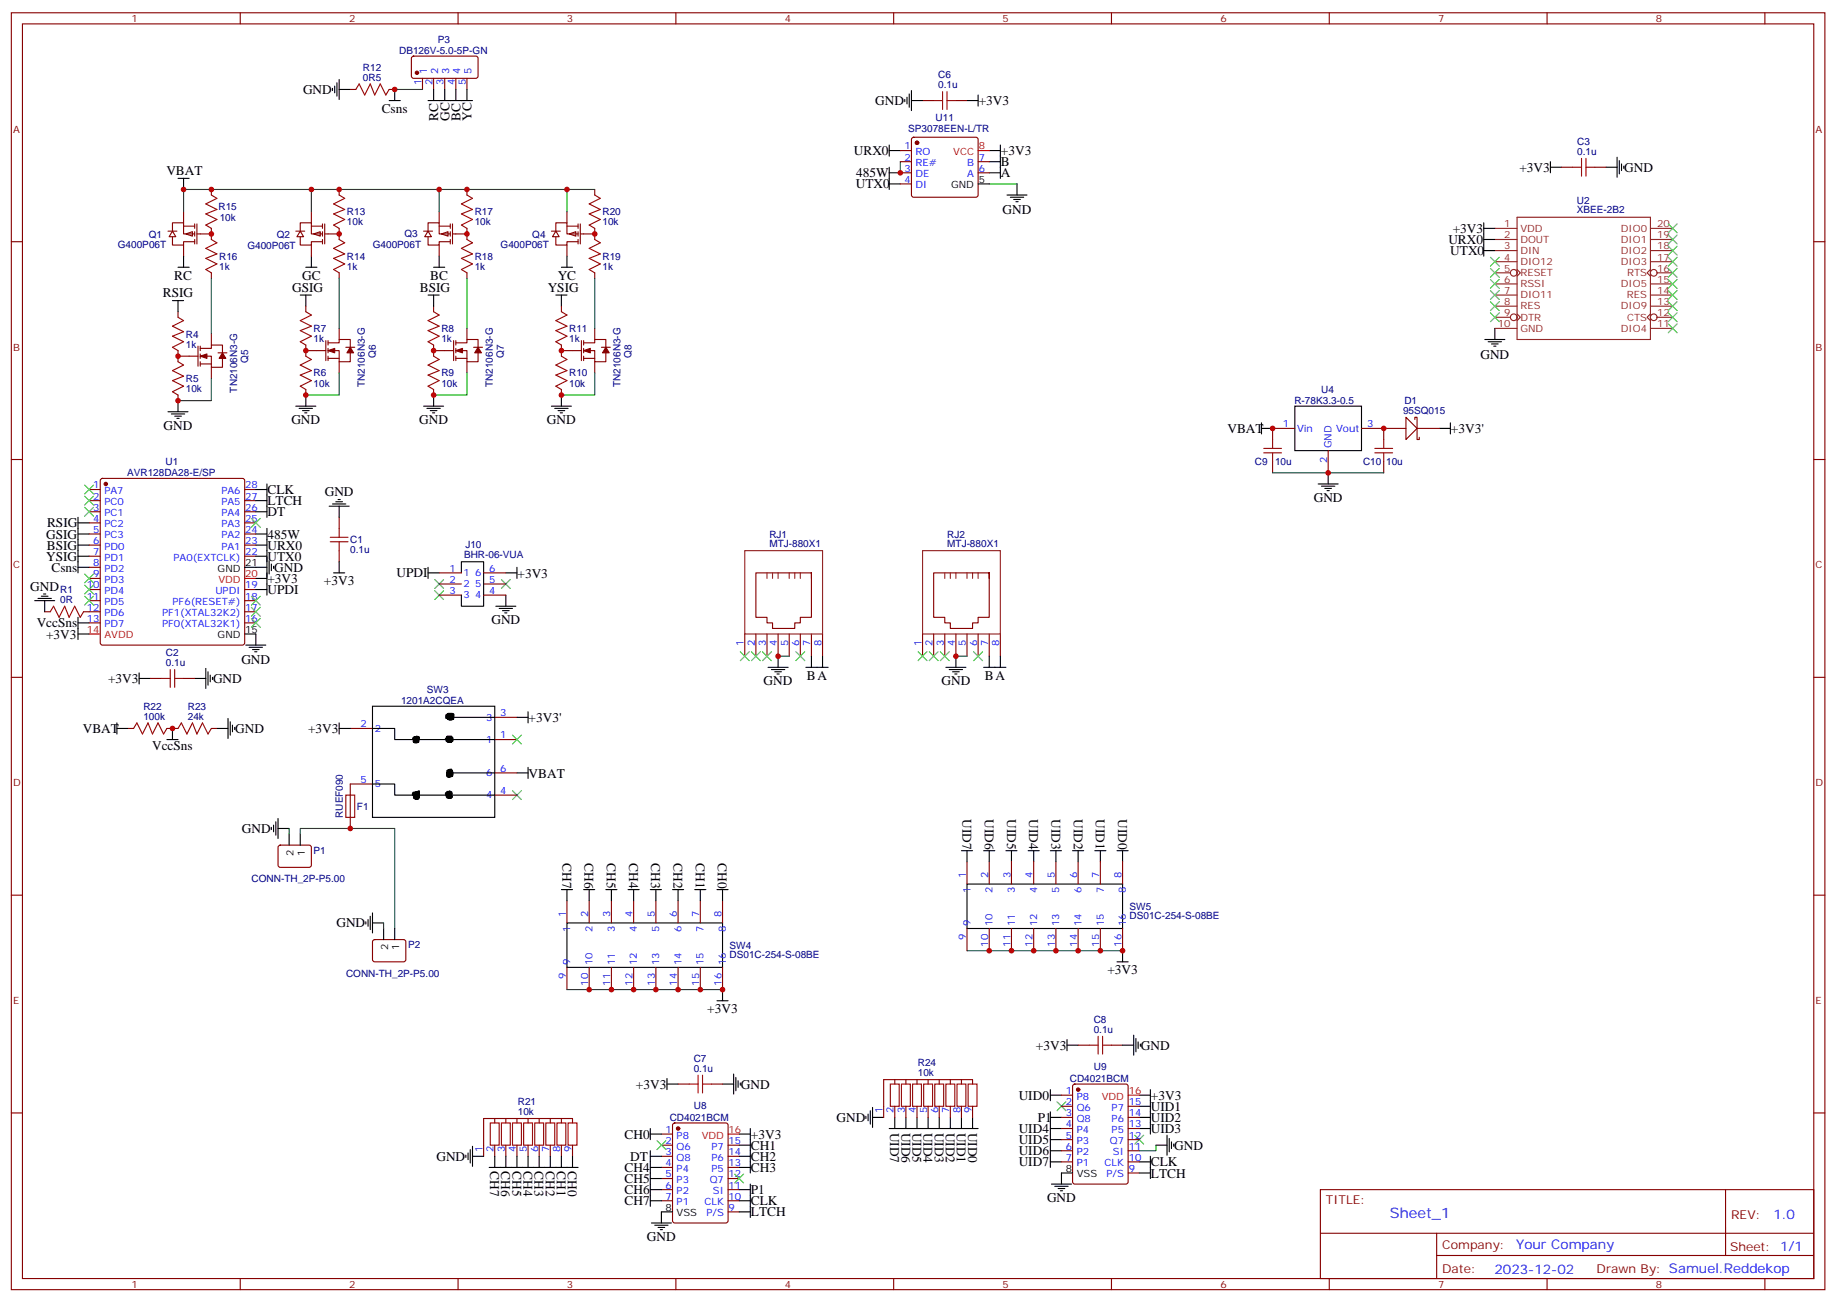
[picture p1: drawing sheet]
<svg xmlns="http://www.w3.org/2000/svg" width="583mm" height="413mm" viewBox="0 0 583 413" stroke-linecap="round" stroke-linejoin="round" font-family="sans-serif">
<defs><g id="words">
<text font-size="4.6" fill="#00f" x="441.3" y="386.7">Sheet_1</text>
<g font-size="4.2">
<text x="96.2" y="29.8">GND</text>
<text x="121.2" y="35.9">Csns</text>
<text x="277.9" y="33.4">GND</text>
<text x="310.7" y="33.4">+3V3</text>
<text x="139.1" y="38.3" transform="rotate(-90 139.1 38.3)">RC</text>
<text x="142.7" y="38.4" transform="rotate(-90 142.7 38.4)">GC</text>
<text x="146.2" y="38.3" transform="rotate(-90 146.2 38.3)">BC</text>
<text x="149.7" y="38.4" transform="rotate(-90 149.7 38.4)">YC</text>
<text x="271.1" y="49.3">URX0</text>
<text x="317.7" y="49.2">+3V3</text>
<text x="317.7" y="52.8">B</text>
<text x="52.8" y="55.6">VBAT</text>
<text x="271.7" y="59.8">UTX0</text>
<text x="271.8" y="56.3">485W</text>
<text x="317.7" y="56.3">A</text>
<text x="482.3" y="54.5">+3V3</text>
<text x="515.7" y="54.5">GND</text>
<text x="318.3" y="68">GND</text>
<text x="459.8" y="77.5">URX0</text>
<text x="461.2" y="73.9">+3V3</text>
<text x="460.4" y="81">UTX0</text>
<text x="55.3" y="88.8">RC</text>
<text x="95.9" y="88.8">GC</text>
<text x="136.6" y="88.8">BC</text>
<text x="177" y="88.8">YC</text>
<text x="51.7" y="94.4">RSIG</text>
<text x="92.7" y="92.6">GSIG</text>
<text x="133.3" y="92.6">BSIG</text>
<text x="173.9" y="92.6">YSIG</text>
<text x="470" y="113.9">GND</text>
<text x="51.9" y="136.3">GND</text>
<text x="92.5" y="134.6">GND</text>
<text x="133.1" y="134.6">GND</text>
<text x="173.6" y="134.6">GND</text>
<text x="389.7" y="137.5">VBAT</text>
<text x="460.6" y="137.4">+3V3'</text>
<text x="84.9" y="160.4">LTCH</text>
<text x="84.9" y="156.8">CLK</text>
<text x="103.1" y="157.6">GND</text>
<text x="417.1" y="159.3">GND</text>
<text x="14.9" y="167.4">RSIG</text>
<text x="84.9" y="163.9">DT</text>
<text x="14.7" y="171">GSIG</text>
<text x="84.9" y="171">485W</text>
<text x="14.6" y="178">YSIG</text>
<text x="14.9" y="174.4">BSIG</text>
<text x="84.9" y="178">UTX0</text>
<text x="84.9" y="174.4">URX0</text>
<text x="16.4" y="181.6">Csns</text>
<text x="84.9" y="185.1">+3V3</text>
<text x="87" y="181.6">GND</text>
<text x="102.8" y="185.8">+3V3</text>
<text x="125.8" y="183.3">UPDI</text>
<text x="164.3" y="183.3">+3V3</text>
<text x="9.6" y="187.5">GND</text>
<text x="84.9" y="188.6">UPDI</text>
<text x="11.7" y="199.2">VccSns</text>
<text x="14.6" y="202.7">+3V3</text>
<text x="156" y="198.1">GND</text>
<text x="76.6" y="210.9">GND</text>
<text x="256.2" y="215.8">BA</text>
<text x="312.6" y="215.8">BA</text>
<text x="34.3" y="216.9">+3V3</text>
<text x="67.6" y="216.9">GND</text>
<text x="242.4" y="217.5">GND</text>
<text x="298.9" y="217.5">GND</text>
<text x="26.3" y="232.7">VBAT</text>
<text x="74.7" y="232.7">GND</text>
<text x="97.8" y="232.7">+3V3</text>
<text x="167.8" y="229.1">+3V3'</text>
<text x="48.3" y="238">VccSns</text>
<text x="167.8" y="246.8">VBAT</text>
<text x="305.6" y="260" transform="rotate(90 305.6 260)">UID7</text>
<text x="312.6" y="260" transform="rotate(90 312.6 260)">UID6</text>
<text x="319.7" y="260" transform="rotate(90 319.7 260)">UID5</text>
<text x="326.7" y="260" transform="rotate(90 326.7 260)">UID4</text>
<text x="333.8" y="260" transform="rotate(90 333.8 260)">UID3</text>
<text x="340.9" y="260" transform="rotate(90 340.9 260)">UID2</text>
<text x="347.9" y="260" transform="rotate(90 347.9 260)">UID1</text>
<text x="355" y="260" transform="rotate(90 355 260)">UID0</text>
<text x="76.8" y="264.4">GND</text>
<text x="178.6" y="274.1" transform="rotate(90 178.6 274.1)">CH7</text>
<text x="185.6" y="274.1" transform="rotate(90 185.6 274.1)">CH6</text>
<text x="192.7" y="274.1" transform="rotate(90 192.7 274.1)">CH5</text>
<text x="199.7" y="274.1" transform="rotate(90 199.7 274.1)">CH4</text>
<text x="206.8" y="274.1" transform="rotate(90 206.8 274.1)">CH3</text>
<text x="213.8" y="274.1" transform="rotate(90 213.8 274.1)">CH2</text>
<text x="220.9" y="274.1" transform="rotate(90 220.9 274.1)">CH1</text>
<text x="227.9" y="274.1" transform="rotate(90 227.9 274.1)">CH0</text>
<text x="106.8" y="294.4">GND</text>
<text x="351.5" y="309.2">+3V3</text>
<text x="224.5" y="321.6">+3V3</text>
<text x="328.9" y="333.2">+3V3</text>
<text x="362.2" y="333.2">GND</text>
<text x="201.9" y="345.5">+3V3</text>
<text x="235.2" y="345.5">GND</text>
<text x="323.4" y="349.1">UID0</text>
<text x="365.4" y="352.6">UID1</text>
<text x="365.4" y="349.1">+3V3</text>
<text x="265.5" y="356.1">GND</text>
<text x="282.6" y="359.5" transform="rotate(90 282.6 359.5)">UID7</text>
<text x="286.1" y="359.5" transform="rotate(90 286.1 359.5)">UID6</text>
<text x="289.7" y="359.5" transform="rotate(90 289.7 359.5)">UID5</text>
<text x="293.2" y="359.5" transform="rotate(90 293.2 359.5)">UID4</text>
<text x="296.7" y="359.5" transform="rotate(90 296.7 359.5)">UID3</text>
<text x="300.3" y="359.5" transform="rotate(90 300.3 359.5)">UID2</text>
<text x="303.8" y="359.5" transform="rotate(90 303.8 359.5)">UID1</text>
<text x="307.3" y="359.5" transform="rotate(90 307.3 359.5)">UID0</text>
<text x="323.4" y="359.7">UID4</text>
<text x="329.4" y="356.2">P1</text>
<text x="365.4" y="359.7">UID3</text>
<text x="365.4" y="356.2">UID2</text>
<text x="198.3" y="361.4">CH0</text>
<text x="238.4" y="361.4">+3V3</text>
<text x="238.4" y="365">CH1</text>
<text x="323.4" y="363.2">UID5</text>
<text x="372.8" y="365">GND</text>
<text x="138.5" y="368.5">GND</text>
<text x="155.6" y="371.9" transform="rotate(90 155.6 371.9)">CH7</text>
<text x="159.1" y="371.9" transform="rotate(90 159.1 371.9)">CH6</text>
<text x="162.7" y="371.9" transform="rotate(90 162.7 371.9)">CH5</text>
<text x="166.2" y="371.9" transform="rotate(90 166.2 371.9)">CH4</text>
<text x="169.7" y="371.9" transform="rotate(90 169.7 371.9)">CH3</text>
<text x="173.3" y="371.9" transform="rotate(90 173.3 371.9)">CH2</text>
<text x="176.8" y="371.9" transform="rotate(90 176.8 371.9)">CH1</text>
<text x="180.3" y="371.9" transform="rotate(90 180.3 371.9)">CH0</text>
<text x="200.1" y="368.5">DT</text>
<text x="238.4" y="368.5">CH2</text>
<text x="323.4" y="370.3">UID7</text>
<text x="323.4" y="366.7">UID6</text>
<text x="365.4" y="370.3">CLK</text>
<text x="198.3" y="372">CH4</text>
<text x="198.3" y="375.6">CH5</text>
<text x="238.4" y="372">CH3</text>
<text x="365.4" y="373.8">LTCH</text>
<text x="198.3" y="379.1">CH6</text>
<text x="198.3" y="382.6">CH7</text>
<text x="238.4" y="382.6">CLK</text>
<text x="238.4" y="379.1">P1</text>
<text x="332.4" y="381.5">GND</text>
<text x="238.4" y="386.1">LTCH</text>
<text x="205.4" y="393.9">GND</text>
</g>
<g font-size="4.2" fill="#00f">
<text x="563" y="386.9">1.0</text>
<text x="481.3" y="396.5">Your Company</text>
<text x="474.4" y="404.3">2023-12-02</text>
</g>
<g font-size="3.9" fill="#800">
<text x="420.9" y="382.2">TITLE:</text>
<text x="549.6" y="386.9">REV:</text>
<text x="457.8" y="396.4">Company:</text>
<text x="549.2" y="397.1">Sheet: 1/1</text>
<text x="457.8" y="404.1">Date:</text>
<text x="506.9" y="404.2">Drawn By: Samuel.Reddekop</text>
</g>
<g font-size="3.2" fill="#800">
<text x="41.7" y="7.1">1</text>
<text x="110.8" y="7.1">2</text>
<text x="180" y="7.1">3</text>
<text x="249.1" y="7.1">4</text>
<text x="318.3" y="7.1">5</text>
<text x="387.4" y="7.1">6</text>
<text x="456.6" y="7.1">7</text>
<text x="525.7" y="7.1">8</text>
<text x="4.1" y="42.2">A</text>
<text x="576.3" y="42.2">A</text>
<text x="4.1" y="111.3">B</text>
<text x="576.3" y="111.3">B</text>
<text x="4.1" y="180.4">C</text>
<text x="576.3" y="180.4">C</text>
<text x="4.1" y="249.6">D</text>
<text x="576.3" y="249.6">D</text>
<text x="4.1" y="318.7">E</text>
<text x="576.3" y="318.7">E</text>
<text x="41.7" y="408.9">1</text>
<text x="110.8" y="408.9">2</text>
<text x="180" y="408.9">3</text>
<text x="249.1" y="408.9">4</text>
<text x="318.3" y="408.9">5</text>
<text x="387.4" y="408.9">6</text>
<text x="456.6" y="408.9">7</text>
<text x="525.7" y="408.9">8</text>
</g>
<g font-size="3.2" fill="#000080">
<text x="126.7" y="17.3">DB126V-5.0-5P-GN</text>
<text x="139" y="13.7">P3</text>
<text x="115.2" y="22.4">R12</text>
<text x="115.2" y="25.6">0R5</text>
<text x="297.8" y="28">0.1u</text>
<text x="297.8" y="24.9">C6</text>
<text x="288.3" y="41.9">SP3078EEN-L/TR</text>
<text x="297" y="38.3">U11</text>
<text x="500.7" y="46.1">C3</text>
<text x="500.7" y="49.2">0.1u</text>
<text x="500.6" y="64.7">U2</text>
<text x="69.4" y="66.6">R15</text>
<text x="69.7" y="70.1">10k</text>
<text x="110.1" y="71.5">10k</text>
<text x="110.1" y="68.4">R13</text>
<text x="150.7" y="71.5">10k</text>
<text x="150.7" y="68.4">R17</text>
<text x="191.3" y="71.5">10k</text>
<text x="191.3" y="68.4">R20</text>
<text x="500.6" y="67.7">XBEE-2B2</text>
<text x="47.3" y="75.4">Q1</text>
<text x="87.8" y="75.4">Q2</text>
<text x="128.4" y="75.4">Q3</text>
<text x="169" y="75.4">Q4</text>
<text x="37.4" y="78.6">G400P06T</text>
<text x="69.6" y="82.5">R16</text>
<text x="78.5" y="78.9">G400P06T</text>
<text x="110.1" y="82.5">R14</text>
<text x="118.4" y="78.6">G400P06T</text>
<text x="150.7" y="82.5">R18</text>
<text x="158.9" y="78.6">G400P06T</text>
<text x="191.3" y="82.5">R19</text>
<text x="69.6" y="85.6">1k</text>
<text x="110.1" y="85.6">1k</text>
<text x="150.7" y="85.6">1k</text>
<text x="191.3" y="85.6">1k</text>
<text x="59" y="107.2">R4</text>
<text x="99.6" y="105.4">R7</text>
<text x="140.1" y="105.4">R8</text>
<text x="180.7" y="105.4">R11</text>
<text x="59" y="110.4">1k</text>
<text x="99.6" y="108.6">1k</text>
<text x="119.4" y="113.5" transform="rotate(-90 119.4 113.5)">Q6</text>
<text x="140.1" y="108.6">1k</text>
<text x="159.9" y="113.5" transform="rotate(-90 159.9 113.5)">Q7</text>
<text x="180.7" y="108.6">1k</text>
<text x="200.5" y="113.5" transform="rotate(-90 200.5 113.5)">Q8</text>
<text x="78.8" y="115.3" transform="rotate(-90 78.8 115.3)">Q5</text>
<text x="99.6" y="119.5">R6</text>
<text x="140.1" y="119.5">R9</text>
<text x="180.7" y="119.5">R10</text>
<text x="59" y="124.5">10k</text>
<text x="59" y="121.3">R5</text>
<text x="75.3" y="124.6" transform="rotate(-90 75.3 124.6)">TN2106N3-G</text>
<text x="99.6" y="122.7">10k</text>
<text x="115.8" y="122.9" transform="rotate(-90 115.8 122.9)">TN2106N3-G</text>
<text x="140.1" y="122.7">10k</text>
<text x="156.4" y="122.9" transform="rotate(-90 156.4 122.9)">TN2106N3-G</text>
<text x="180.7" y="122.7">10k</text>
<text x="197" y="122.9" transform="rotate(-90 197 122.9)">TN2106N3-G</text>
<text x="419.4" y="124.9">U4</text>
<text x="410.9" y="128.3">R-78K3.3-0.5</text>
<text x="445.4" y="131.4">95SQ015</text>
<text x="445.8" y="128.1">D1</text>
<text x="52.6" y="147.5">U1</text>
<text x="398.4" y="147.7">C9</text>
<text x="404.8" y="147.7">10u</text>
<text x="432.7" y="147.7">C10</text>
<text x="440.1" y="147.7">10u</text>
<text x="40.4" y="151.3">AVR128DA28-E/SP</text>
<text x="111.2" y="172.4">C1</text>
<text x="147.7" y="173.9">J10</text>
<text x="244.3" y="173.7">MTJ-880X1</text>
<text x="244.3" y="170.7">RJ1</text>
<text x="300.7" y="173.7">MTJ-880X1</text>
<text x="300.7" y="170.7">RJ2</text>
<text x="111.2" y="175.6">0.1u</text>
<text x="147.3" y="177.2">BHR-06-VUA</text>
<text x="19.1" y="191.4">0R</text>
<text x="19.1" y="188.2">R1</text>
<text x="52.6" y="208.3">C2</text>
<text x="52.6" y="211.5">0.1u</text>
<text x="135.6" y="220">SW3</text>
<text x="45.5" y="225.3">R22</text>
<text x="59.6" y="225.3">R23</text>
<text x="127.3" y="223.6">1201A2CQEA</text>
<text x="45.5" y="228.4">100k</text>
<text x="59.6" y="228.4">24k</text>
<text x="113.3" y="257.1">F1</text>
<text x="108.8" y="259.6" transform="rotate(-90 108.8 259.6)">RUEF090</text>
<text x="99.6" y="271">P1</text>
<text x="79.9" y="280.1">CONN-TH_2P-P5.00</text>
<text x="358.6" y="291.8">DS01C-254-S-08BE</text>
<text x="358.6" y="288.9">SW5</text>
<text x="129.5" y="301">P2</text>
<text x="231.6" y="304.2">DS01C-254-S-08BE</text>
<text x="231.6" y="301.2">SW4</text>
<text x="109.9" y="310.1">CONN-TH_2P-P5.00</text>
<text x="347.2" y="327.9">0.1u</text>
<text x="347.2" y="324.8">C8</text>
<text x="220.2" y="340.3">0.1u</text>
<text x="220.2" y="337.2">C7</text>
<text x="291.4" y="341.7">10k</text>
<text x="291.4" y="338.5">R24</text>
<text x="347.3" y="339.7">U9</text>
<text x="339.6" y="343.5">CD4021BCM</text>
<text x="164.4" y="350.8">R21</text>
<text x="220.3" y="352.1">U8</text>
<text x="164.4" y="354">10k</text>
<text x="212.6" y="355.9">CD4021BCM</text>
</g>
<g font-size="3.2" fill="#00f">
<text x="135.5" y="23.6" transform="rotate(-90 135.5 23.6)">1</text>
<text x="139.1" y="23.6" transform="rotate(-90 139.1 23.6)">2</text>
<text x="142.6" y="23.6" transform="rotate(-90 142.6 23.6)">3</text>
<text x="146.1" y="23.6" transform="rotate(-90 146.1 23.6)">4</text>
<text x="149.6" y="23.6" transform="rotate(-90 149.6 23.6)">5</text>
<text x="133.8" y="27.1" transform="rotate(-90 133.8 27.1)">1</text>
<text x="137.3" y="27.1" transform="rotate(-90 137.3 27.1)">2</text>
<text x="140.8" y="27.1" transform="rotate(-90 140.8 27.1)">3</text>
<text x="144.4" y="27.1" transform="rotate(-90 144.4 27.1)">4</text>
<text x="147.9" y="27.1" transform="rotate(-90 147.9 27.1)">5</text>
<text x="287.2" y="47.4">1</text>
<text x="287.2" y="51">2</text>
<text x="290.7" y="49.2">RO</text>
<text x="290.7" y="52.7">RE#</text>
<text x="307" y="52.7">B</text>
<text x="310.7" y="51">7</text>
<text x="287.2" y="54.5">3</text>
<text x="287.2" y="58">4</text>
<text x="290.7" y="56.3">DE</text>
<text x="290.7" y="59.8">DI</text>
<text x="307" y="56.3">A</text>
<text x="310.7" y="54.5">6</text>
<text x="407.3" y="135.6">1</text>
<text x="411.8" y="137.1">Vin</text>
<text x="424.2" y="137.1">Vout</text>
<text x="434" y="135.6">3</text>
<text x="422.7" y="142.3" transform="rotate(-90 422.7 142.3)">GND</text>
<text x="421.3" y="146.8" transform="rotate(-90 421.3 146.8)">2</text>
<text x="29.6" y="155">1</text>
<text x="77.9" y="155">28</text>
<text x="29.6" y="158.6">2</text>
<text x="33.1" y="156.8">PA7</text>
<text x="33.1" y="160.3">PC0</text>
<text x="70.3" y="160.3">PA5</text>
<text x="70.3" y="156.8">PA6</text>
<text x="77.9" y="158.6">27</text>
<text x="29.6" y="162.1">3</text>
<text x="29.6" y="165.6">4</text>
<text x="33.1" y="163.9">PC1</text>
<text x="33.1" y="167.4">PC2</text>
<text x="70.3" y="167.4">PA3</text>
<text x="70.3" y="163.9">PA4</text>
<text x="77.9" y="165.6">25</text>
<text x="77.9" y="162.1">26</text>
<text x="29.6" y="169.2">5</text>
<text x="29.6" y="172.7">6</text>
<text x="33.1" y="170.9">PC3</text>
<text x="70.3" y="170.9">PA2</text>
<text x="77.9" y="172.7">23</text>
<text x="77.9" y="169.2">24</text>
<text x="29.6" y="176.2">7</text>
<text x="29.6" y="179.7">8</text>
<text x="33.1" y="174.4">PD0</text>
<text x="33.1" y="178">PD1</text>
<text x="55.1" y="178">PA0(EXTCLK)</text>
<text x="70.3" y="174.4">PA1</text>
<text x="77.9" y="176.2">22</text>
<text x="29.6" y="183.3">9</text>
<text x="33.1" y="181.5">PD2</text>
<text x="33.1" y="185">PD3</text>
<text x="142.7" y="181.5">1</text>
<text x="142.7" y="185">2</text>
<text x="147.2" y="182.9">1</text>
<text x="150.8" y="182.9">6</text>
<text x="155.3" y="185">5</text>
<text x="155.3" y="181.5">6</text>
<text x="27.6" y="186.8">10</text>
<text x="27.6" y="190.3">11</text>
<text x="33.1" y="188.6">PD4</text>
<text x="68.4" y="188.6">UPDI</text>
<text x="77.9" y="190.3">18</text>
<text x="77.9" y="186.8">19</text>
<text x="142.7" y="188.6">3</text>
<text x="147.2" y="186.4">2</text>
<text x="147.2" y="190">3</text>
<text x="150.8" y="190">4</text>
<text x="150.8" y="186.4">5</text>
<text x="155.3" y="188.6">4</text>
<text x="27.6" y="193.9">12</text>
<text x="27.6" y="197.4">13</text>
<text x="33.1" y="192.1">PD5</text>
<text x="33.1" y="195.6">PD6</text>
<text x="51.4" y="195.6">PF1(XTAL32K2)</text>
<text x="54.8" y="192.1">PF6(RESET#)</text>
<text x="77.9" y="197.4">16</text>
<text x="77.9" y="193.9">17</text>
<text x="33.1" y="199.1">PD7</text>
<text x="51.4" y="199.1">PF0(XTAL32K1)</text>
<text x="236.1" y="205" transform="rotate(-90 236.1 205)">1</text>
<text x="239.6" y="205" transform="rotate(-90 239.6 205)">2</text>
<text x="243.1" y="205" transform="rotate(-90 243.1 205)">3</text>
<text x="246.7" y="205" transform="rotate(-90 246.7 205)">4</text>
<text x="250.2" y="205" transform="rotate(-90 250.2 205)">5</text>
<text x="253.7" y="205" transform="rotate(-90 253.7 205)">6</text>
<text x="257.2" y="205" transform="rotate(-90 257.2 205)">7</text>
<text x="260.8" y="205" transform="rotate(-90 260.8 205)">8</text>
<text x="292.5" y="205" transform="rotate(-90 292.5 205)">1</text>
<text x="296.1" y="205" transform="rotate(-90 296.1 205)">2</text>
<text x="299.6" y="205" transform="rotate(-90 299.6 205)">3</text>
<text x="303.1" y="205" transform="rotate(-90 303.1 205)">4</text>
<text x="306.6" y="205" transform="rotate(-90 306.6 205)">5</text>
<text x="310.2" y="205" transform="rotate(-90 310.2 205)">6</text>
<text x="313.7" y="205" transform="rotate(-90 313.7 205)">7</text>
<text x="317.2" y="205" transform="rotate(-90 317.2 205)">8</text>
<text x="158.8" y="227.4">3</text>
<text x="114.5" y="230.9">2</text>
<text x="119" y="232.3">2</text>
<text x="154.3" y="228.8">3</text>
<text x="154.3" y="235.8">1</text>
<text x="158.8" y="234.4">1</text>
<text x="158.8" y="245">6</text>
<text x="114.5" y="248.5">5</text>
<text x="119" y="249.9">5</text>
<text x="154.3" y="246.4">6</text>
<text x="154.3" y="253.5">4</text>
<text x="158.8" y="252.1">4</text>
<text x="306.6" y="278.9" transform="rotate(-90 306.6 278.9)">1</text>
<text x="313.7" y="278.9" transform="rotate(-90 313.7 278.9)">2</text>
<text x="320.7" y="278.9" transform="rotate(-90 320.7 278.9)">3</text>
<text x="327.8" y="278.9" transform="rotate(-90 327.8 278.9)">4</text>
<text x="334.9" y="278.9" transform="rotate(-90 334.9 278.9)">5</text>
<text x="341.9" y="278.9" transform="rotate(-90 341.9 278.9)">6</text>
<text x="349" y="278.9" transform="rotate(-90 349 278.9)">7</text>
<text x="356" y="278.9" transform="rotate(-90 356 278.9)">8</text>
<text x="308" y="283.4" transform="rotate(-90 308 283.4)">1</text>
<text x="315.1" y="283.4" transform="rotate(-90 315.1 283.4)">2</text>
<text x="322.2" y="283.4" transform="rotate(-90 322.2 283.4)">3</text>
<text x="329.2" y="283.4" transform="rotate(-90 329.2 283.4)">4</text>
<text x="336.3" y="283.4" transform="rotate(-90 336.3 283.4)">5</text>
<text x="343.3" y="283.4" transform="rotate(-90 343.3 283.4)">6</text>
<text x="350.4" y="283.4" transform="rotate(-90 350.4 283.4)">7</text>
<text x="357.4" y="283.4" transform="rotate(-90 357.4 283.4)">8</text>
<text x="179.6" y="291.2" transform="rotate(-90 179.6 291.2)">1</text>
<text x="186.7" y="291.2" transform="rotate(-90 186.7 291.2)">2</text>
<text x="193.7" y="291.2" transform="rotate(-90 193.7 291.2)">3</text>
<text x="200.8" y="291.2" transform="rotate(-90 200.8 291.2)">4</text>
<text x="207.9" y="291.2" transform="rotate(-90 207.9 291.2)">5</text>
<text x="214.9" y="291.2" transform="rotate(-90 214.9 291.2)">6</text>
<text x="222" y="291.2" transform="rotate(-90 222 291.2)">7</text>
<text x="229" y="291.2" transform="rotate(-90 229 291.2)">8</text>
<text x="181" y="295.7" transform="rotate(-90 181 295.7)">1</text>
<text x="188.1" y="295.7" transform="rotate(-90 188.1 295.7)">2</text>
<text x="195.2" y="295.7" transform="rotate(-90 195.2 295.7)">3</text>
<text x="202.2" y="295.7" transform="rotate(-90 202.2 295.7)">4</text>
<text x="209.3" y="295.7" transform="rotate(-90 209.3 295.7)">5</text>
<text x="216.3" y="295.7" transform="rotate(-90 216.3 295.7)">6</text>
<text x="223.4" y="295.7" transform="rotate(-90 223.4 295.7)">7</text>
<text x="230.4" y="295.7" transform="rotate(-90 230.4 295.7)">8</text>
<text x="306.6" y="298.5" transform="rotate(-90 306.6 298.5)">9</text>
<text x="308" y="294" transform="rotate(-90 308 294)">9</text>
<text x="315.1" y="294" transform="rotate(-90 315.1 294)">10</text>
<text x="322.2" y="294" transform="rotate(-90 322.2 294)">11</text>
<text x="329.2" y="294" transform="rotate(-90 329.2 294)">12</text>
<text x="336.3" y="294" transform="rotate(-90 336.3 294)">13</text>
<text x="343.3" y="294" transform="rotate(-90 343.3 294)">14</text>
<text x="350.4" y="294" transform="rotate(-90 350.4 294)">15</text>
<text x="357.4" y="294" transform="rotate(-90 357.4 294)">16</text>
<text x="313.7" y="300.5" transform="rotate(-90 313.7 300.5)">10</text>
<text x="320.7" y="300.5" transform="rotate(-90 320.7 300.5)">11</text>
<text x="327.8" y="300.5" transform="rotate(-90 327.8 300.5)">12</text>
<text x="334.9" y="300.5" transform="rotate(-90 334.9 300.5)">13</text>
<text x="341.9" y="300.5" transform="rotate(-90 341.9 300.5)">14</text>
<text x="349" y="300.5" transform="rotate(-90 349 300.5)">15</text>
<text x="356" y="300.5" transform="rotate(-90 356 300.5)">16</text>
<text x="179.6" y="310.9" transform="rotate(-90 179.6 310.9)">9</text>
<text x="181" y="306.4" transform="rotate(-90 181 306.4)">9</text>
<text x="188.1" y="306.4" transform="rotate(-90 188.1 306.4)">10</text>
<text x="195.2" y="306.4" transform="rotate(-90 195.2 306.4)">11</text>
<text x="202.2" y="306.4" transform="rotate(-90 202.2 306.4)">12</text>
<text x="209.3" y="306.4" transform="rotate(-90 209.3 306.4)">13</text>
<text x="216.3" y="306.4" transform="rotate(-90 216.3 306.4)">14</text>
<text x="223.4" y="306.4" transform="rotate(-90 223.4 306.4)">15</text>
<text x="230.4" y="306.4" transform="rotate(-90 230.4 306.4)">16</text>
<text x="186.7" y="312.9" transform="rotate(-90 186.7 312.9)">10</text>
<text x="193.7" y="312.9" transform="rotate(-90 193.7 312.9)">11</text>
<text x="200.8" y="312.9" transform="rotate(-90 200.8 312.9)">12</text>
<text x="207.9" y="312.9" transform="rotate(-90 207.9 312.9)">13</text>
<text x="214.9" y="312.9" transform="rotate(-90 214.9 312.9)">14</text>
<text x="222" y="312.9" transform="rotate(-90 222 312.9)">15</text>
<text x="229" y="312.9" transform="rotate(-90 229 312.9)">16</text>
<text x="338.3" y="347.3">1</text>
<text x="280.2" y="353.2" transform="rotate(-90 280.2 353.2)">1</text>
<text x="283.7" y="353.2" transform="rotate(-90 283.7 353.2)">2</text>
<text x="287.2" y="353.2" transform="rotate(-90 287.2 353.2)">3</text>
<text x="290.8" y="353.2" transform="rotate(-90 290.8 353.2)">4</text>
<text x="294.3" y="353.2" transform="rotate(-90 294.3 353.2)">5</text>
<text x="297.8" y="353.2" transform="rotate(-90 297.8 353.2)">6</text>
<text x="301.3" y="353.2" transform="rotate(-90 301.3 353.2)">7</text>
<text x="304.9" y="353.2" transform="rotate(-90 304.9 353.2)">8</text>
<text x="308.4" y="353.2" transform="rotate(-90 308.4 353.2)">9</text>
<text x="338.3" y="350.8">2</text>
<text x="341.8" y="349.1">P8</text>
<text x="341.8" y="352.6">Q6</text>
<text x="352.9" y="352.6">P7</text>
<text x="358.3" y="350.8">15</text>
<text x="211.3" y="359.7">1</text>
<text x="338.3" y="354.4">3</text>
<text x="338.3" y="357.9">4</text>
<text x="341.8" y="356.1">Q8</text>
<text x="341.8" y="359.7">P4</text>
<text x="352.9" y="359.7">P5</text>
<text x="352.9" y="356.1">P6</text>
<text x="358.3" y="357.9">13</text>
<text x="358.3" y="354.4">14</text>
<text x="153.2" y="365.6" transform="rotate(-90 153.2 365.6)">1</text>
<text x="156.7" y="365.6" transform="rotate(-90 156.7 365.6)">2</text>
<text x="160.2" y="365.6" transform="rotate(-90 160.2 365.6)">3</text>
<text x="163.8" y="365.6" transform="rotate(-90 163.8 365.6)">4</text>
<text x="167.3" y="365.6" transform="rotate(-90 167.3 365.6)">5</text>
<text x="170.8" y="365.6" transform="rotate(-90 170.8 365.6)">6</text>
<text x="174.3" y="365.6" transform="rotate(-90 174.3 365.6)">7</text>
<text x="177.9" y="365.6" transform="rotate(-90 177.9 365.6)">8</text>
<text x="181.4" y="365.6" transform="rotate(-90 181.4 365.6)">9</text>
<text x="211.3" y="363.2">2</text>
<text x="214.8" y="361.4">P8</text>
<text x="214.8" y="364.9">Q6</text>
<text x="225.9" y="364.9">P7</text>
<text x="231.3" y="363.2">15</text>
<text x="338.3" y="361.4">5</text>
<text x="338.3" y="364.9">6</text>
<text x="341.8" y="363.2">P3</text>
<text x="352.3" y="363.2">Q7</text>
<text x="358.3" y="364.9">11</text>
<text x="358.3" y="361.4">12</text>
<text x="211.3" y="366.7">3</text>
<text x="211.3" y="370.2">4</text>
<text x="214.8" y="368.5">Q8</text>
<text x="225.9" y="368.5">P6</text>
<text x="231.3" y="370.2">13</text>
<text x="231.3" y="366.7">14</text>
<text x="338.3" y="368.5">7</text>
<text x="341.8" y="366.7">P2</text>
<text x="341.8" y="370.2">P1</text>
<text x="350.7" y="370.2">CLK</text>
<text x="353.3" y="366.7">SI</text>
<text x="358.3" y="368.5">10</text>
<text x="211.3" y="373.8">5</text>
<text x="211.3" y="377.3">6</text>
<text x="214.8" y="372">P4</text>
<text x="214.8" y="375.5">P3</text>
<text x="225.3" y="375.5">Q7</text>
<text x="225.9" y="372">P5</text>
<text x="231.3" y="377.3">11</text>
<text x="231.3" y="373.8">12</text>
<text x="351.3" y="373.8">P/S</text>
<text x="358.3" y="372">9</text>
<text x="211.3" y="380.8">7</text>
<text x="214.8" y="379.1">P2</text>
<text x="214.8" y="382.6">P1</text>
<text x="223.7" y="382.6">CLK</text>
<text x="226.3" y="379.1">SI</text>
<text x="231.3" y="380.8">10</text>
<text x="224.3" y="386.1">P/S</text>
<text x="231.3" y="384.4">9</text>
</g>
<g font-size="3.2" fill="#f00">
<text x="310.7" y="47.4">8</text>
<text x="302.6" y="49.2">VCC</text>
<text x="69.3" y="185">VDD</text>
<text x="77.9" y="183.3">20</text>
<text x="27.6" y="200.9">14</text>
<text x="33.1" y="202.7">AVDD</text>
<text x="358.3" y="347.3">16</text>
<text x="349.8" y="349.1">VDD</text>
<text x="231.3" y="359.7">16</text>
<text x="222.8" y="361.4">VDD</text>
</g>
<g font-size="3.2">
<text x="301.9" y="59.8">GND</text>
<text x="310.7" y="58">5</text>
<text x="77.9" y="179.7">21</text>
<text x="69.1" y="181.5">GND</text>
<text x="69.1" y="202.7">GND</text>
<text x="77.9" y="200.9">15</text>
<text x="93.2" y="271.6" transform="rotate(-90 93.2 271.6)">2</text>
<text x="96.7" y="271.6" transform="rotate(-90 96.7 271.6)">1</text>
<text x="123.2" y="301.6" transform="rotate(-90 123.2 301.6)">2</text>
<text x="126.7" y="301.6" transform="rotate(-90 126.7 301.6)">1</text>
<text x="338.3" y="372">8</text>
<text x="341.8" y="373.8">VSS</text>
<text x="211.3" y="384.4">8</text>
<text x="214.8" y="386.1">VSS</text>
</g>
<g font-size="3.2" fill="#8d2323">
<text x="477.5" y="72.1">1</text>
<text x="477.5" y="75.7">2</text>
<text x="482.7" y="73.6">VDD</text>
<text x="482.7" y="77.1">DOUT</text>
<text x="514.6" y="77.1">DIO1</text>
<text x="514.6" y="73.6">DIO0</text>
<text x="526.1" y="75.7">19</text>
<text x="526.1" y="72.1">20</text>
<text x="477.5" y="79.2">3</text>
<text x="477.5" y="82.7">4</text>
<text x="482.7" y="80.6">DIN</text>
<text x="514.6" y="80.6">DIO2</text>
<text x="526.1" y="82.7">17</text>
<text x="526.1" y="79.2">18</text>
<text x="477.5" y="86.3">5</text>
<text x="477.5" y="89.8">6</text>
<text x="482.7" y="84.1">DIO12</text>
<text x="482.7" y="87.7">RESET</text>
<text x="514.6" y="84.1">DIO3</text>
<text x="516.6" y="87.7">RTS</text>
<text x="526.1" y="89.8">15</text>
<text x="526.1" y="86.3">16</text>
<text x="477.5" y="93.3">7</text>
<text x="482.7" y="91.2">RSSI</text>
<text x="482.7" y="94.7">DIO11</text>
<text x="514.6" y="91.2">DIO5</text>
<text x="516.5" y="94.7">RES</text>
<text x="526.1" y="93.3">14</text>
<text x="477.5" y="96.8">8</text>
<text x="477.5" y="100.4">9</text>
<text x="482.7" y="98.2">RES</text>
<text x="482.7" y="101.8">DTR</text>
<text x="514.6" y="98.2">DIO9</text>
<text x="516.5" y="101.8">CTS</text>
<text x="526.1" y="100.4">12</text>
<text x="526.1" y="96.8">13</text>
<text x="475.5" y="103.9">10</text>
<text x="482.7" y="105.3">GND</text>
<text x="514.6" y="105.3">DIO4</text>
<text x="526.1" y="103.9">11</text>
</g>
</g></defs>
<g fill="none" stroke="#870000" stroke-width=".35">
<path d="M3.6 4.1h575.7v405.3h-575.7zM7.1 7.6h568.7v398.3h-568.7zM76.3 4.1v3.5M130.8 18l.5-.2 20 .1 .5 .6-.1 5.9-.6 .5-20.1-.1-.4-.6v-5.7zM145.4 4.1v3.5M214.6 4.1v3.5M283.7 4.1v3.5M352.8 4.1v3.5M422 4.1v3.5M491.1 4.1v3.5M560.3 4.1v3.5M111.2 28.4h1.8"/>
<path d="M123.5 28.4h1.8M134.1 24.9v3.5M137.7 24.9v3.5M141.2 24.9v3.5M144.7 24.9v3.5M148.2 24.9v3.5M292.9 31.9h3.5M303.5 31.9h3.5M495.7 53.1h3.6M506.3 53.1h3.5M3.6 76.7h3.5M95.3 75v2.8h3.5v-1.1h3.6"/>
<path d="M95.3 73.2v-2.5h3.5v3.6h3.6M98.8 71.8h3.6M98.8 67.2v3.5M98.8 77.8v3.5M99.6 74.3l2.1-.7v1.4zM102.4 71.1v1.4M102.4 73.6v1.4M102.4 76v1.4M103.1 71.1v6.3M103.1 74.3h4.6M575.8 76.7h3.5M56.5 99v1.7"/>
<path d="M97.1 97.2v1.8M137.7 97.2v1.8M178.2 97.2v1.8M56.5 111.3v3.5M56.5 113.1h6.4M62.9 109.9v6.3M63.6 113.1h3.5v3.5h3.5v-3.5M63.6 110.6h3.5v-1.1h3.5v2.9M63.6 109.9v1.4M63.6 112.4v1.4M63.6 114.8v1.4M63.6 115.5h3.5"/>
<path d="M67.1 106v3.5M67.1 116.6v3.5M69.2 112h2.8M97.1 109.5v3.6M97.1 111.3h6.3M103.4 108.1v6.4M104.1 111.3h3.6v3.5h3.5v-3.5M104.1 108.8h3.6v-1h3.5v2.8M104.1 108.1v1.4M104.1 110.6v1.4M104.1 113.1v1.4M104.1 113.8h3.6"/>
<path d="M107.7 104.2v3.6M107.7 114.8v3.6M109.8 110.2h2.8M137.7 109.5v3.6M137.7 111.3h6.3M144 108.1v6.4M144.7 111.3h3.5v3.5h3.6v-3.5M144.7 108.8h3.5v-1h3.6v2.8M144.7 108.1v1.4M144.7 110.6v1.4M144.7 113.1v1.4M144.7 113.8h3.5"/>
<path d="M148.2 104.2v3.6M148.2 114.8v3.6M150.4 110.2h2.8M178.2 109.5v3.6M56.5 125.4v1.8M97.1 123.6v1.8M137.7 123.6v1.8M178.2 123.6v1.8M404 136h7.1M432.2 136h7.1M3.6 145.9h3.5M28.3 155.4h3.5"/>
<path d="M28.3 158.9h3.5M32.1 152.1l.4-.2h44.5l.5 .2 .2 .5v51.5l-.3 .5-.4 .2h-44.5l-.5-.2-.2-.5v-51.5zM77.7 155.4h3.5M77.7 158.9h3.5M421.6 143.1v7M575.8 145.9h3.5M28.3 162.5h3.5M28.3 166h3.5M28.3 169.5h3.5M28.3 173h3.5M28.3 176.6h3.5M77.7 162.5h3.5"/>
<path d="M77.7 166h3.5M77.7 169.5h3.5M77.7 173h3.5M77.7 176.6h3.5M107.7 164.2v3.5M107.7 174.8v3.5M28.3 180.1h3.5M28.3 183.6h3.5M28.3 187.1h3.5M28.3 190.7h3.5M28.3 194.2h3.5M28.3 197.7h3.5"/>
<path d="M77.7 187.1h3.5M77.7 190.7h3.5M77.7 194.2h3.5M77.7 197.7h3.5M257.6 181.9h-17.6v14.1h3.5v1.7h1.8v1.8h7v-1.8h1.8v-1.7h3.5v-14.1v1.7M314 181.9h-17.6v14.1h3.5v1.7h1.8v1.8h7.1v-1.8h1.7v-1.7h3.5v-14.1v1.7M3.6 215h3.5M47.7 215.4h3.5M58.3 215.4h3.5M236.4 201.3v7M240 201.3v7M243.5 201.3v7"/>
<path d="M247 201.3v7M250.5 201.3v7M254.1 201.3v7M257.6 201.3v7M261.1 201.3v7M292.9 201.3v7M296.4 201.3v7M299.9 201.3v7M303.5 201.3v7M307 201.3v7M310.5 201.3v7M314 201.3v7"/>
<path d="M317.6 201.3v7M575.8 215h3.5M111.2 231.2h7.1M157.1 227.7h7M157.1 234.8h7M111.2 248.9h7.1M157.1 252.4h7M157.1 245.4h7M88.5 268.5l.5-.2h9.4l.4 .7v5.9l-.7 .4h-9.4l-.4-.7v-5.6zM3.6 284.2h3.5M575.8 284.2h3.5M3.6 353.3h3.5"/>
<path d="M575.8 353.3h3.5M419.2 377.6h156.6v28.3h-156.6zM547.8 377.7v20.9M419.2 391.5h156.5M456.1 398.6h119.6M456.1 391.5v14.1M76.3 405.9v3.5M145.4 405.9v3.5M214.6 405.9v3.5M283.7 405.9v3.5M352.8 405.9v3.5M422 405.9v3.5"/>
<path d="M491.1 405.9v3.5M560.3 405.9v3.5"/>
</g>
<g fill="#870000" stroke="#870000" stroke-width=".35">
<path d="M70.6 112l1.1 1.8h-2.1z"/>
<path d="M63.6 113.1l2.1-.7v1.4z"/>
<path d="M111.2 110.2l1.1 1.8h-2.2z"/>
<path d="M104.1 111.3l2.2-.7v1.4z"/>
<path d="M151.8 110.2l1 1.8h-2.1z"/>
<path d="M144.7 111.3l2.1-.7v1.4z"/>
<circle cx="33.6" cy="153.6" r=".53"/>
<circle cx="132.4" cy="23.1" r=".53"/>
</g>
<path d="M77.7 183.6h3.5M28.3 201.3h3.5" fill="none" stroke="#f00" stroke-width=".35"/>
<g fill="none" stroke="#000" stroke-width=".35">
<path d="M105.6 28v.8M106.3 27.3v2.2M107 26.3v4.2M107.7 25.2v6.4M107.7 28.4h3.5M123.5 31.9h3.6M125.3 28.4v3.5M135.9 31.9h14.1M137.7 28.4v3.5M141.2 28.4v3.5M144.7 28.4v3.5M148.2 28.4v3.5"/>
<path d="M287.2 31.6v.7M287.9 30.9v2.1M288.6 29.8v4.2M289.3 31.9h3.6M289.3 28.8v6.3M307 31.9h3.5M310.5 30.2v3.5M56.5 56.6h3.5M58.3 56.6v3.5M282.3 47.8h3.5M282.3 54.9h3.5M282.3 46v3.6"/>
<path d="M282.3 53.1v7M282.3 58.4h3.5M314 47.8h3.6M314 54.9h3.6M314 51.3h3.6M317.6 46v10.6M322.9 58.4v3.5M492.2 53.1h3.5M492.2 51.3v3.6M509.8 53.1h3.6M513.4 49.9v6.4M514.1 51v4.2"/>
<path d="M514.8 52v2.2M515.5 52.7v.7M319.7 61.9h6.3M320.7 62.6h4.3M321.8 63.3h2.1M322.5 64h.7M471 72.5h3.6M471 70.7v3.6M54.8 95.4h3.5M56.5 95.4v3.6M95.3 93.7h3.5M97.1 84.8h3.5"/>
<path d="M97.1 93.7v3.5M98.8 81.3v3.5M135.9 93.7h3.5M137.7 84.8h3.5M137.7 93.7v3.5M139.4 81.3v3.5M176.5 93.7h3.5M178.2 84.8h3.6M178.2 93.7v3.5M180 81.3v3.5M471.4 107.8h6.3M472.4 108.5h4.3"/>
<path d="M473.5 109.2h2.1M474.2 109.9h.7M474.6 104.2v3.6M53.3 130.7h6.4M54.4 131.4h4.2M55.5 132.1h2.1M56.2 132.8h.7M56.5 127.2v3.5M93.9 128.9h6.4M95 129.6h4.2M96 130.4h2.1M96.7 131.1h.7"/>
<path d="M97.1 125.4v3.5M134.5 128.9h6.3M135.5 129.6h4.3M136.6 130.4h2.1M137.3 131.1h.7M137.7 125.4v3.5M175 128.9h6.4M176.1 129.6h4.2M177.2 130.4h2.1M177.9 131.1h.7M178.2 125.4v3.5M400.5 136h3.5"/>
<path d="M400.5 134.2v3.6M411.1 128.9h21.1v14.2h-21.1zM456.9 136h3.5M460.4 134.2v3.6M105.6 160h4.2M106.6 159.3h2.1M107.3 158.6h.7M418.5 153.6h6.3M419.5 154.3h4.3M420.6 155h2.1M421.3 155.8h.7M421.6 150.1v3.5"/>
<path d="M24.8 164.2v17.7M24.8 176.6h3.5M24.8 173h3.5M24.8 166h3.5M24.8 169.5h3.5M81.2 176.6h3.5M81.2 173h3.5M81.2 169.5h3.5M84.7 167.7v21.2M85.4 178v4.2M86.1 179v2.2M86.9 179.7v.7"/>
<path d="M104.5 160.7h6.3M107.7 160.7v3.5M107.7 178.3v3.6M24.8 180.1h3.5M24.8 199.5v3.5M77.7 180.1h7M81.2 183.6h3.5M81.2 187.1h3.5M105.9 181.9h3.5M24.8 201.3h3.5M44.2 215.4h3.5M44.2 213.6v3.5"/>
<path d="M61.8 215.4h3.5M65.3 212.2v6.3M66 213.3v4.2M66.7 214.3v2.1M67.5 215v.7M77.7 201.3h3.5v3.5M78 204.8h6.4M79.1 205.5h4.2M80.2 206.2h2.1M80.9 206.9h.7M243.8 211.8h6.4M244.9 212.5h4.2"/>
<path d="M246 213.3h2.1M246.7 214h.7M247 208.3v3.5M255.8 211.8h7.1M257.6 208.3v3.5M261.1 208.3v3.5M300.3 211.8h6.3M301.3 212.5h4.3M302.4 213.3h2.1M303.1 214h.7M303.5 208.3v3.5M312.3 211.8h7"/>
<path d="M314 208.3v3.5M317.6 208.3v3.5M118.3 224.2h38.8v35.3h-38.8zM118.3 231.2h7v3.6h31.8M131.8 234.1l1.3-.1-.1 1.6h-.2l-1.4-.1 .1-1.1 .7-.7 .5 .2-.3 1.9-.9-.1v-.3l.4-1.3 .7 .2v1h-1v-.7l.6-.1v-.3l-1.1 .1v.4l1.2 .6 .2-1.4 .3-.1v1.2l-1.2-.2v-.8h.6l-.2 1.1-.5-.1v-.7l.5-.4 1 .1-.2 1.6-1.6-.1 .1-1.5 1.1 .3-.2 .7M142 234.8v-.6h1.6l.2 .1-.2 1.1-1.3 .2-.6-.4 .3-1.5h1.3l.2 .9-.2 .8-1.3-.1-.4-.4v-.5l.3-.4 1.4 .1 .2 .3-.2 .9-1 .1-.4-.3v-1.1l.7-.1 .3 .2v.7l.4 .3v.5h-.9l-.2-.3 .2-1 .9-.1 .2 .9h-.5l-.2-.3-1.4-.4h1.6l.3 .2v.7h-1.3l.1-1.1 1.1-.2 .1 1.2-.4 .3-.8-.1v-1.2l.3-.2 .9 .7v.9l-1.6-.3 .4-.6 .6 .3M142.9 227.7h14.2M143.5 226.8h-1.5l-.1 1 .3 .6 1.3 .1 .1-1.3-1.1-.2-.4 .5v.6l.8 .1 .3-.4 .1-1h-.6l-.2 .3v1.2l.3-.2-.1-.7 .1 .5 .1-.8v1.2l.8 .1 .2-1.6-1.9 .2v1.2l.6 .3 1.4-.2 .1-1.6-.2-.2h-1.7l-.7 .7 .1 .8 2.1 .3-.2-.8-1.7-.2M88.3 259.8v6.4M118.3 248.9h7v3.5h31.8M132.1 251.8l.1-.3h.4a1.76 1.76 0 0 1 .1 2.1l-.1 .1a.88 .88 0 0 1-1.1-.2 .88 .88 0 0 1-.1-1.1l.6-.9h.9l.2 .3v.9l-.5 .7h-.9l-.1-.4 .1-1.2 1-.3 .3 .6-.1 1-.7 .1-.7-.5a.54 .54 0 0 1-.5-.3 .54 .54 0 0 1 .1-.6l1.5-.1-.1 2-.5-.2 .1-1.7 .3-.3h.7l-.1 1.6a.86 .86 0 0 1-.6 .6 .86 .86 0 0 1-.8-.2l-.1-1.2-.4-.3v-.5l1.8-.2-.2 1.8-.2-.1v-1.4v.8l-.3 .6-.4-.1 .1-1 .6-.7 .6-.1-.1 2.3-.4 .2-.9-.2-.1-1.6 .3-.3h.4v1M142.8 251.1l-.3 1.4 1 .2v.3l-.7 .2-.6-.3 .2-1.7 .6 .1v.3l.4 .2v.4l-.6-.3v-.7l.5 1.8-.6 .4-.5-.2v-1.9l-.2 1.2v-.8l.3 1 .1-.9v.6l.6-.2-.1 .7h-.8l-.3-.4 .1-1.3 1.4 .1v2.1h-1.3l-.6-1 .1-.7 .6-.1 .6 .2 .2 .6h.2"/>
<path d="M142.9 245.4h14.2M143.3 244.6l-.3 1.3-.4 .3-.7-.1 .2-1.1h1.3l.2 1a1.28 1.28 0 0 1-1.7 .5l-.1-1.1 .2-.9h1.5l.3 .7-.1 1.1-.4 .2-1.1-.1 .1-1.1 .5-1.1h.5v2.2l-.7-.1-.1-1.7-.2 .5 1 .3a.54 .54 0 0 1-.7 .5l.1-1.1h.2l.1 1.4h-.9l.1-1.5 .3-.3h.8l-.1 2-1.1 .2 .1-1.5 .6 .1v.4h.2M164.1 245.4h3.5M167.6 243.6v3.5M86.1 262.6v.7M86.9 261.9v2.2M87.6 260.9v4.2M88.3 263h3.5M91.8 264.8v3.5M95.3 264.8v3.5"/>
</g>
<g fill="none" stroke="#3c3" stroke-width=".35">
<path d="M529.6 78.1l2.8 2.9M529.6 74.6l2.8 2.8M529.6 71.1l2.8 2.8M532.4 78.1l-2.8 2.9M532.4 74.6l-2.8 2.8M532.4 71.1l-2.8 2.8M473.1 81.7l2.9 2.8M473.1 92.3l2.9 2.8M473.1 95.8l2.9 2.8M476 81.7l-2.9 2.8M476 92.3l-2.9 2.8M476 95.8l-2.9 2.8"/>
<path d="M529.6 99.3l2.8 2.8M529.6 95.8l2.8 2.8M529.6 92.3l2.8 2.8M529.6 81.7l2.8 2.8M532.4 99.3l-2.8 2.8M532.4 95.8l-2.8 2.8M532.4 92.3l-2.8 2.8M532.4 81.7l-2.8 2.8M529.6 102.8l2.8 2.9M532.4 102.8l-2.8 2.9M79.8 164.6l2.8 2.8M82.6 164.6l-2.8 2.8"/>
<path d="M26.9 182.2l2.8 2.8M26.9 185.7l2.8 2.9M26.9 189.3l2.8 2.8M29.7 182.2l-2.8 2.8M29.7 185.7l-2.8 2.9M29.7 189.3l-2.8 2.8M79.8 196.3l2.8 2.8M79.8 192.8l2.8 2.8M82.6 196.3l-2.8 2.8M82.6 192.8l-2.8 2.8M162.7 251l2.8 2.8M165.5 251l-2.8 2.8"/>
</g>
<g fill="none" stroke="#a10000" stroke-width=".35">
<path d="M113 28.4l1-1.8 1.8 3.6 1.7-3.6 1.5 3.6 1.7-3.6 1.8 3.6 1-1.8M296.4 31.9h2.8M299.2 29.1v5.6M300.6 29.1v5.6M300.6 31.9h2.9M499.3 53.1h2.8M502.1 50.3v5.6M503.5 53.1h2.8M503.5 50.3v5.6M97.1 99l1.7 1-3.5 1.8 3.5 1.7-3.5 1.5 3.5 1.7-3.5 1.8 1.8 1M137.7 99l1.7 1-3.5 1.8 3.5 1.7-3.5 1.5 3.5 1.7-3.5 1.8 1.8 1M178.2 99l1.8 1-3.5 1.8 3.5 1.7-3.5 1.5 3.5 1.7-3.5 1.8 1.7 1"/>
<path d="M56.5 100.7l1.8 1.1-3.5 1.7 3.5 1.8-3.5 1.4 3.5 1.8-3.5 1.7 1.7 1.1M56.5 114.8l1.8 1.1-3.5 1.8 3.5 1.7-3.5 1.4 3.5 1.8-3.5 1.8 1.7 1M97.1 113.1l1.7 1-3.5 1.8 3.5 1.8-3.5 1.4 3.5 1.7-3.5 1.8 1.8 1M137.7 113.1l1.7 1-3.5 1.8 3.5 1.8-3.5 1.4 3.5 1.7-3.5 1.8 1.8 1M178.2 113.1l1.8 1-3.5 1.8 3.5 1.8-3.5 1.4 3.5 1.7-3.5 1.8 1.7 1M104.8 172h5.7M104.8 170.6h5.7M107.7 167.7v2.9M107.7 172v2.8M51.2 215.4h2.8M54 212.5v5.7M55.5 215.4h2.8"/>
<path d="M55.5 212.5v5.7"/>
</g>
<g fill="none" stroke="#8c2424" stroke-width=".35">
<path d="M474.6 72.5h7M474.6 76h7M474.6 79.6h7M481.6 69h42.3v38.8h-42.3zM523.9 72.5h7.1M523.9 76h7.1M523.9 79.6h7.1M474.6 83.1h7M474.6 86.6h4.9M474.6 90.1h7M474.6 93.7h7M474.6 97.2h7"/>
<path d="M481.6 85.5l1.1 1.1-1.1 1.1M481.6 99.7l1.1 1-1.1 1.1M523.9 99.7l-1 1 1 1.1M523.9 85.5l-1 1.1 1 1.1M523.9 83.1h7.1M523.9 90.1h7.1M523.9 93.7h7.1M523.9 97.2h7.1M526.1 86.6h4.9M474.6 100.7h4.9M474.6 104.2h7M523.9 104.2h7.1"/>
<path d="M526.1 100.7h4.9M236.4 174.8h24.7v26.5h-24.7zM292.9 174.8h24.7v26.5h-24.7zM243.5 181.9v1.7M245.3 181.9v1.7M247 181.9v1.7M250.5 181.9v1.7M252.3 181.9v1.7M254.1 181.9v1.7M299.9 181.9v1.7M301.7 181.9v1.7M303.5 181.9v1.7"/>
<path d="M307 181.9v1.7M308.8 181.9v1.7M310.5 181.9v1.7"/>
<circle cx="480.6" cy="86.6" r="1.06"/>
<circle cx="525" cy="86.6" r="1.06"/>
<circle cx="480.6" cy="100.7" r="1.06"/>
<circle cx="525" cy="100.7" r="1.06"/>
</g>
<path d="M285.8 51.3v3.6M314 58.4h8.9M91.8 263v1.8M95.3 264.8v-1.8h30v31.7" fill="none" stroke="#008700" stroke-width=".35"/>
<path d="M95.3 73.4l1.1 1.7h-2.1z" fill="#fff" stroke="#870000" stroke-width=".35"/>
<path d="M93.9 73.4h2.8M135.9 75v2.8h3.5v-1.1h3.5M135.9 73.2v-2.5h3.5v3.6h3.5M139.4 71.8h3.5M139.4 67.2v3.5M139.4 77.8v3.5M140.1 74.3l2.1-.7v1.4zM142.9 71.1v1.4M142.9 73.6v1.4M142.9 76v1.4M143.7 71.1v6.3M143.7 74.3h4.5" fill="none" stroke="#870000" stroke-width=".35"/>
<path d="M135.9 73.4l1 1.7h-2.1z" fill="#fff" stroke="#870000" stroke-width=".35"/>
<path d="M134.5 73.4h2.8M176.5 75v2.8h3.5v-1.1h3.5M176.5 73.2v-2.5h3.5v3.6h3.5M180 71.8h3.5M180 67.2v3.5M180 77.8v3.5M180.7 74.3l2.1-.7v1.4zM183.5 71.1v1.4M183.5 73.6v1.4M183.5 76v1.4M184.2 71.1v6.3M184.2 74.3h4.6" fill="none" stroke="#870000" stroke-width=".35"/>
<path d="M176.5 73.4l1 1.7h-2.1z" fill="#fff" stroke="#870000" stroke-width=".35"/>
<g fill="none" stroke="#870000" stroke-width=".35">
<path d="M285.8 47.8h3.5M285.8 51.3h3.5M285.8 54.9h3.5M285.8 58.4h3.5M289.6 43.8l.5-.2h19.7l.5 .2 .2 .5v17.6l-.2 .5-.5 .2h-19.7l-.5-.2-.3-.5v-17.6zM310.5 51.3h3.5M310.5 54.9h3.5M67.1 60.1v1.8M67.1 72.5v3.5M107.7 60.1v1.8M107.7 72.5v3.5M148.2 60.1v1.8"/>
<path d="M148.2 72.5v3.5M175 73.4h2.9M188.8 60.1v1.8M188.8 72.5v3.5M67.1 86.6v1.8M107.7 86.6v1.8M148.2 86.6v1.8M188.8 86.6v1.8M178.2 111.3h6.4M184.6 108.1v6.4M185.3 111.3h3.5v3.5h3.5v-3.5M185.3 108.8h3.5v-1h3.5v2.8"/>
<path d="M185.3 108.1v1.4M185.3 110.6v1.4M185.3 113.1v1.4M185.3 113.8h3.5M188.8 104.2v3.6M188.8 114.8v3.6M190.9 110.2h2.8M404 136v3.5M439.3 136v3.5M404 146.6v3.5M439.3 146.6v3.5M40.6 231.2h1.8"/>
<path d="M53 231.2h3.5M67.1 231.2h1.8M111.2 248.9v14.1M307 273.6v7M314 273.6v7M321.1 273.6v7M328.2 273.6v7M335.2 273.6v7M342.3 273.6v7M349.3 273.6v7M356.4 273.6v7M118.5 298.5l.5-.2h9.4l.4 .7v5.9l-.7 .4h-9.4l-.4-.7v-5.6z"/>
<path d="M180 285.9v7.1M187 285.9v7.1M194.1 285.9v7.1M201.2 285.9v7.1M208.2 285.9v7.1M215.3 285.9v7.1M222.3 285.9v7.1M229.4 285.9v7.1M307 294.7v7.1M314 294.7v7.1M321.1 294.7v7.1M328.2 294.7v7.1"/>
<path d="M335.2 294.7v7.1M342.3 294.7v7.1M349.3 294.7v7.1M356.4 294.7v7.1M180 307.1v7M187 307.1v7M194.1 307.1v7M201.2 307.1v7M208.2 307.1v7M215.3 307.1v7M222.3 307.1v7M229.4 307.1v7"/>
<path d="M342.3 331.8h3.5M352.8 331.8h3.6M157.1 355.1v1.4M160.6 355.1v1.4M164.1 355.1v1.4M167.6 355.1v1.4M171.2 355.1v1.4M174.7 355.1v1.4M178.2 355.1v1.4M181.8 356.5v-1.4h-28.3v12M213.7 356.7l.5-.2h16.2l.7 .4v30.6l-.4 .7h-16.5l-.6-.4-.1-30.6zM215.3 344.1h3.5"/>
<path d="M225.8 344.1h3.6M284.1 342.7v1.4M284.1 351.2v3.5M287.6 342.7v1.4M287.6 351.2v3.5M291.1 342.7v1.4M291.1 351.2v3.5M294.6 342.7v1.4M294.6 351.2v3.5M298.2 342.7v1.4M298.2 351.2v3.5M301.7 342.7v1.4"/>
<path d="M301.7 351.2v3.5M305.2 342.7v1.4M305.2 351.2v3.5M308.8 344.1v-1.4h-28.3v12M308.8 351.2v3.5M337 347.7h3.5M337 351.2h3.5M337 354.7h3.5M337 358.2h3.5M340.7 344.3l.5-.2h16.2l.7 .5v30.6l-.4 .6-16.5 .1-.6-.5-.1-30.6zM358.1 351.2h3.6M358.1 354.7h3.6"/>
<path d="M358.1 358.2h3.6M157.1 363.5v3.6M160.6 363.5v3.6M164.1 363.5v3.6M167.6 363.5v3.6M171.2 363.5v3.6M174.7 363.5v3.6M178.2 363.5v3.6M181.8 363.5v3.6M210 360h3.5M210 363.5h3.5M210 367.1h3.5"/>
<path d="M210 370.6h3.5M210 374.1h3.5M210 377.6h3.5M231.1 363.5h3.6M231.1 367.1h3.6M231.1 370.6h3.6M231.1 374.1h3.6M231.1 377.6h3.6M337 361.8h3.5M337 365.3h3.5M337 368.8h3.5M358.1 361.8h3.6"/>
<path d="M358.1 365.3h3.6M358.1 368.8h3.6M358.1 372.4h3.6M210 381.2h3.5M231.1 381.2h3.6M231.1 384.7h3.6"/>
</g>
<g fill="#870000" stroke="#870000" stroke-width=".35">
<path d="M192.3 110.2l1.1 1.8h-2.1z"/>
<path d="M185.3 111.3l2.1-.7v1.4z"/>
<circle cx="215.3" cy="358.2" r=".53"/>
<circle cx="342.3" cy="345.9" r=".53"/>
<circle cx="291.1" cy="45.3" r=".53"/>
</g>
<path d="M125.3 28.4h8.8M107.7 118.4v7h-10.6M148.2 118.4v7h-10.5M188.8 118.4v7h-10.6M67.1 120.1v7.1h-10.6M404 150.1h35.3M247 208.3h3.5M303.5 208.3h3.5M121.8 293v1.7M180 314.1h49.4M307 301.8h49.4M367 363.5v1.8h-5.3" fill="none" stroke="#008700" stroke-width=".35"/>
<g fill="none" stroke="#a10000" stroke-width=".35">
<path d="M67.1 61.9l1.8 1.1-3.6 1.7 3.6 1.8-3.6 1.4 3.6 1.8-3.6 1.7 1.8 1.1M67.1 76l1.8 1.1-3.6 1.7 3.6 1.8-3.6 1.4 3.6 1.8-3.6 1.7 1.8 1.1M107.7 61.9l1.7 1.1-3.5 1.7 3.5 1.8-3.5 1.4 3.5 1.8-3.5 1.7 1.8 1.1M107.7 76l1.7 1.1-3.5 1.7 3.5 1.8-3.5 1.4 3.5 1.8-3.5 1.7 1.8 1.1M148.2 61.9l1.8 1.1-3.5 1.7 3.5 1.8-3.5 1.4 3.5 1.8-3.5 1.7 1.7 1.1M148.2 76l1.8 1.1-3.5 1.7 3.5 1.8-3.5 1.4 3.5 1.8-3.5 1.7 1.7 1.1M188.8 76l1.8 1.1-3.6 1.7 3.6 1.8-3.6 1.4 3.6 1.8-3.6 1.7 1.8 1.1M188.8 61.9l1.8 1.1-3.6 1.7 3.6 1.8-3.6 1.4 3.6 1.8-3.6 1.7 1.8 1.1M404 139.5v2.8M439.3 139.5v2.8M401.2 143.8h5.6M401.2 142.3h5.6"/>
<path d="M404 143.8v2.8M436.5 143.8h5.6M436.5 142.3h5.6M439.3 143.8v2.8M42.4 231.2l1.1-1.7 1.7 3.5 1.8-3.5 1.4 3.5 1.8-3.5 1.7 3.5 1.1-1.8M56.5 231.2l1.1-1.7 1.7 3.5 1.8-3.5 1.4 3.5 1.8-3.5 1.7 3.5 1.1-1.8M109.8 252.4h2.8v7.1h-2.8zM345.8 331.8h2.8M348.6 329v5.6M350 331.8h2.8M350 329v5.6M155.6 356.5h2.9v7h-2.9z"/>
<path d="M159.2 356.5h2.8v7h-2.8zM162.7 356.5h2.8v7h-2.8zM166.2 356.5h2.9v7h-2.9zM169.8 356.5h2.8v7h-2.8zM173.3 356.5h2.8v7h-2.8zM176.8 356.5h2.8v7h-2.8zM180.3 356.5h2.9v7h-2.9zM218.8 344.1h2.8M221.6 341.3v5.7M223 344.1h2.8M223 341.3v5.7M282.6 344.1h2.9v7.1h-2.9z"/>
<path d="M286.2 344.1h2.8v7.1h-2.8zM289.7 344.1h2.8v7.1h-2.8zM293.2 344.1h2.9v7.1h-2.9zM296.8 344.1h2.8v7.1h-2.8zM300.3 344.1h2.8v7.1h-2.8zM303.8 344.1h2.8v7.1h-2.8zM307.3 344.1h2.9v7.1h-2.9z"/>
</g>
<g fill="none" stroke="#3c3" stroke-width=".35">
<path d="M473.1 85.2l2.9 2.8M473.1 88.7l2.9 2.8M476 85.2l-2.9 2.8M476 88.7l-2.9 2.8M529.6 88.7l2.8 2.8M532.4 88.7l-2.8 2.8M26.9 157.5l2.8 2.8M29.7 157.5l-2.8 2.8M26.9 161l2.8 2.9M29.7 161l-2.8 2.9M79.8 189.3l2.8 2.8M82.6 189.3l-2.8 2.8"/>
<path d="M235 206.9l2.8 2.8M237.8 206.9l-2.8 2.8M238.5 206.9l2.9 2.8M241.4 206.9l-2.9 2.8M242.1 206.9l2.8 2.8M244.9 206.9l-2.8 2.8M252.7 206.9l2.8 2.8M255.5 206.9l-2.8 2.8M291.5 206.9l2.8 2.8M294.3 206.9l-2.8 2.8M295 206.9l2.8 2.8M297.8 206.9l-2.8 2.8"/>
<path d="M298.5 206.9l2.8 2.8M301.3 206.9l-2.8 2.8M309.1 206.9l2.8 2.8M311.9 206.9l-2.8 2.8M335.6 349.8l2.8 2.8M338.4 349.8l-2.8 2.8M208.6 362.1l2.8 2.8M211.4 362.1l-2.8 2.8M233.3 372.7l2.8 2.8M236.1 372.7l-2.8 2.8M360.3 360.4l2.8 2.8M363.1 360.4l-2.8 2.8"/>
</g>
<g fill="none" stroke="#000" stroke-width=".35">
<path d="M310.5 58.4h3.5M81.2 158.9h3.5M81.2 155.4h3.5M84.7 153.6v10.6M81.2 162.5h3.5M24.8 197.7h3.5M24.8 196v3.5M37.1 231.2h3.5M37.1 229.5v3.5M53 234.8h3.5M54.8 231.2v3.6M68.9 231.2h3.5"/>
<path d="M72.4 228.1v6.3M73.1 229.1v4.3M73.8 230.2v2.1M74.5 230.9v.7M305.2 270.1h3.6M307 270.1v3.5M312.3 270.1h3.5M314 270.1v3.5M319.3 270.1h3.6M321.1 270.1v3.5M326.4 270.1h3.5M328.2 270.1v3.5"/>
<path d="M333.4 270.1h3.6M335.2 270.1v3.5M340.5 270.1h3.5M342.3 270.1v3.5M347.6 270.1h3.5M349.3 270.1v3.5M354.6 270.1h3.5M356.4 270.1v3.5M116.1 292.6v.7M116.8 291.9v2.1M117.5 290.9v4.2M118.3 293h3.5"/>
<path d="M118.3 289.8v6.4M121.8 294.7v3.6M125.3 294.7v3.6M178.2 282.4h3.6M180 293h49.4v14.1h-49.4zM180 282.4v3.5M185.3 282.4h3.5M187 282.4v3.5M192.3 282.4h3.6M194.1 282.4v3.5M199.4 282.4h3.5M201.2 282.4v3.5"/>
<path d="M206.4 282.4h3.6M208.2 282.4v3.5M213.5 282.4h3.5M215.3 282.4v3.5M220.6 282.4h3.5M222.3 282.4v3.5M227.6 282.4h3.5M229.4 282.4v3.5M307 280.6h49.4v14.1h-49.4zM227.6 317.7h3.5M229.4 314.1v3.6M354.6 305.3h3.5"/>
<path d="M356.4 301.8v3.5M338.7 331.8h3.6M338.7 330v3.6M356.4 331.8h3.5M359.9 328.6v6.4M360.6 329.7v4.2M361.3 330.7v2.1M362 331.4v.7M206.4 358.2v3.6M211.7 344.1h3.6M211.7 342.4v3.5M229.4 344.1h3.5"/>
<path d="M232.9 341v6.3M233.6 342v4.3M234.3 343.1v2.1M235 343.8v.7M238.2 358.2v14.2M274.9 354.4v.7M275.6 353.7v2.1M276.3 352.6v4.2M277 354.7h3.5M277 351.5v6.4M282.3 358.2h28.2M284.1 354.7v3.5"/>
<path d="M287.6 354.7v3.5M291.1 354.7v3.5M294.6 354.7v3.5M298.2 354.7v3.5M301.7 354.7v3.5M305.2 354.7v3.5M308.8 354.7v3.5M333.4 358.2h3.6M333.4 354.7h3.6M333.4 345.9v3.5M333.4 353v17.6M333.4 347.7h3.6"/>
<path d="M361.7 358.2h3.5M361.7 354.7h3.5M361.7 351.2h3.5M361.7 347.7h3.5M365.2 345.9v14.1M147.9 366.7v.7M148.6 366v2.1M149.3 364.9v4.3M150 367.1h3.5M150 363.9v6.3M155.3 370.6h28.2M157.1 367.1v3.5"/>
<path d="M160.6 367.1v3.5M164.1 367.1v3.5M167.6 367.1v3.5M171.2 367.1v3.5M174.7 367.1v3.5M178.2 367.1v3.5M181.8 367.1v3.5M206.4 360h3.6M206.4 367.1h3.6M206.4 365.3v17.6M206.4 370.6h3.6M206.4 374.1h3.6"/>
<path d="M206.4 377.6h3.6M234.7 360h3.5M234.7 367.1h3.5M234.7 363.5h3.5M234.7 370.6h3.5M234.7 377.6h3.5M238.2 375.9v10.6M333.4 368.8h3.6M333.4 365.3h3.6M333.4 361.8h3.6M333.8 375.9h6.3M334.9 376.6h4.2"/>
<path d="M335.9 377.3h2.1M336.6 378h.7M340.5 372.4h-3.5v3.5M361.7 368.8h3.5M361.7 372.4h3.5M365.2 367.1v7M367 363.5h3.5M370.5 360.4v6.3M371.2 361.4v4.3M371.9 362.5v2.1M372.6 363.2v.7M206.4 381.2h3.6"/>
<path d="M206.8 388.2h6.3M207.9 388.9h4.2M208.9 389.6h2.1M209.6 390.3h.7M213.5 384.7h-3.5v3.5M234.7 384.7h3.5M234.7 381.2h3.5"/>
</g>
<path d="M310.5 47.8h3.5M358.1 347.7h3.6M231.1 360h3.6" fill="none" stroke="#f00" stroke-width=".35"/>
<path d="M446.3 132.5l3.6 3.5-3.6 3.5z" fill="#fff" stroke="#870000" stroke-width=".35"/>
<g fill="none" stroke="#870000" stroke-width=".35">
<path d="M54.8 75v2.8h3.5v-1.1h3.5M54.8 73.2v-2.5h3.5v3.6h3.5M58.3 71.8h3.5M58.3 67.2v3.5M58.3 77.8v3.5M59 74.3l2.1-.7v1.4zM61.8 71.1v1.4M61.8 73.6v1.4M61.8 76v1.4M62.5 71.1v6.3M62.5 74.3h4.6M439.3 136h7"/>
<path d="M449.2 133.2v-.7h.7v7h.7v-.7M449.9 136h7M139.4 181.9h7.1M139.4 185.4h7.1M139.4 188.9h7.1M153.5 181.9h7.1M153.5 185.4h7.1M153.5 188.9h7.1"/>
</g>
<g fill="none" stroke="#000" stroke-width=".35">
<path d="M471 76h3.6M471 74.3v7M471 79.6h3.6M135.9 181.9h3.5M135.9 180.1v3.5M146.5 181.9v-3.6h7v14.1h-7v-3.5M157.4 192.4h6.4M158.5 193.1h4.2M159.5 193.9h2.1M160.2 194.6h.7M160.6 188.9v3.5M160.6 181.9h3.5"/>
<path d="M164.1 180.1v3.5M107.7 231.2h3.5M107.7 229.5v3.5M164.1 227.7h3.5M167.6 226v3.5"/>
</g>
<path d="M138 184l2.8 2.8M138 187.5l2.8 2.8M140.8 184l-2.8 2.8M140.8 187.5l-2.8 2.8M159.2 184l2.8 2.8M162 184l-2.8 2.8M162.7 233.4l2.8 2.8M165.5 233.4l-2.8 2.8" fill="none" stroke="#3c3" stroke-width=".35"/>
<path d="M54.8 73.4l1 1.7h-2.1z" fill="#fff" stroke="#870000" stroke-width=".35"/>
<path d="M53.3 73.4h2.9M14.2 194.2h1.7M26.5 194.2h1.8" fill="none" stroke="#870000" stroke-width=".35"/>
<path d="M56.5 84.8h3.5M58.3 81.3v3.5M11 190.7h6.4M12.1 190h4.2M13.1 189.3h2.1M13.8 188.6h.7M14.2 190.7v3.5" fill="none" stroke="#000" stroke-width=".35"/>
<path d="M98.8 60.1v7.1M139.4 60.1v7.1M180 60.1v7.1M188.8 60.1h-130.5v7.1M67.1 88.4v17.6M107.7 88.4v15.8M148.2 88.4v15.8M188.8 88.4v15.8" fill="none" stroke="#008700" stroke-width=".35"/>
<path d="M473.1 99.3l2.9 2.8M476 99.3l-2.9 2.8M529.6 85.2l2.8 2.8M532.4 85.2l-2.8 2.8M26.9 154l2.8 2.8M29.7 154l-2.8 2.8" fill="none" stroke="#3c3" stroke-width=".35"/>
<path d="M15.9 194.2l1.1-1.8 1.8 3.6 1.7-3.6 1.4 3.6 1.8-3.6 1.8 3.6 1-1.8" fill="none" stroke="#a10000" stroke-width=".35"/>
<g fill="#c00">
<circle cx="56.5" cy="113.1" r=".88"/>
<circle cx="97.1" cy="111.3" r=".88"/>
<circle cx="56.5" cy="127.2" r=".88"/>
<circle cx="97.1" cy="125.4" r=".88"/>
<circle cx="125.3" cy="28.4" r=".88"/>
<circle cx="229.4" cy="314.1" r=".88"/>
<circle cx="187" cy="314.1" r=".88"/>
<circle cx="194.1" cy="314.1" r=".88"/>
<circle cx="201.2" cy="314.1" r=".88"/>
<circle cx="208.2" cy="314.1" r=".88"/>
<circle cx="215.3" cy="314.1" r=".88"/>
<circle cx="222.3" cy="314.1" r=".88"/>
<circle cx="54.8" cy="231.2" r=".88"/>
<circle cx="247" cy="208.3" r=".88"/>
<circle cx="303.5" cy="208.3" r=".88"/>
<circle cx="349.3" cy="301.8" r=".88"/>
<circle cx="342.3" cy="301.8" r=".88"/>
<circle cx="335.2" cy="301.8" r=".88"/>
<circle cx="328.2" cy="301.8" r=".88"/>
<circle cx="321.1" cy="301.8" r=".88"/>
<circle cx="314" cy="301.8" r=".88"/>
<circle cx="356.4" cy="301.8" r=".88"/>
<circle cx="285.8" cy="54.9" r=".88"/>
<circle cx="404" cy="136" r=".88"/>
<circle cx="421.6" cy="150.1" r=".88"/>
<circle cx="111.2" cy="263" r=".88"/>
<circle cx="439.3" cy="136" r=".88"/>
<circle cx="67.1" cy="74.3" r=".88"/>
<circle cx="107.7" cy="74.3" r=".88"/>
<circle cx="148.2" cy="74.3" r=".88"/>
<circle cx="137.7" cy="125.4" r=".88"/>
<circle cx="137.7" cy="111.3" r=".88"/>
<circle cx="188.8" cy="74.3" r=".88"/>
<circle cx="178.2" cy="125.4" r=".88"/>
<circle cx="178.2" cy="111.3" r=".88"/>
<circle cx="107.7" cy="60.1" r=".88"/>
<circle cx="67.1" cy="60.1" r=".88"/>
<circle cx="148.2" cy="60.1" r=".88"/>
<circle cx="98.8" cy="60.1" r=".88"/>
<circle cx="139.4" cy="60.1" r=".88"/>
<circle cx="180" cy="60.1" r=".88"/>
<circle cx="58.3" cy="60.1" r=".88"/>
</g>
<use href="#words"/>
</svg>
